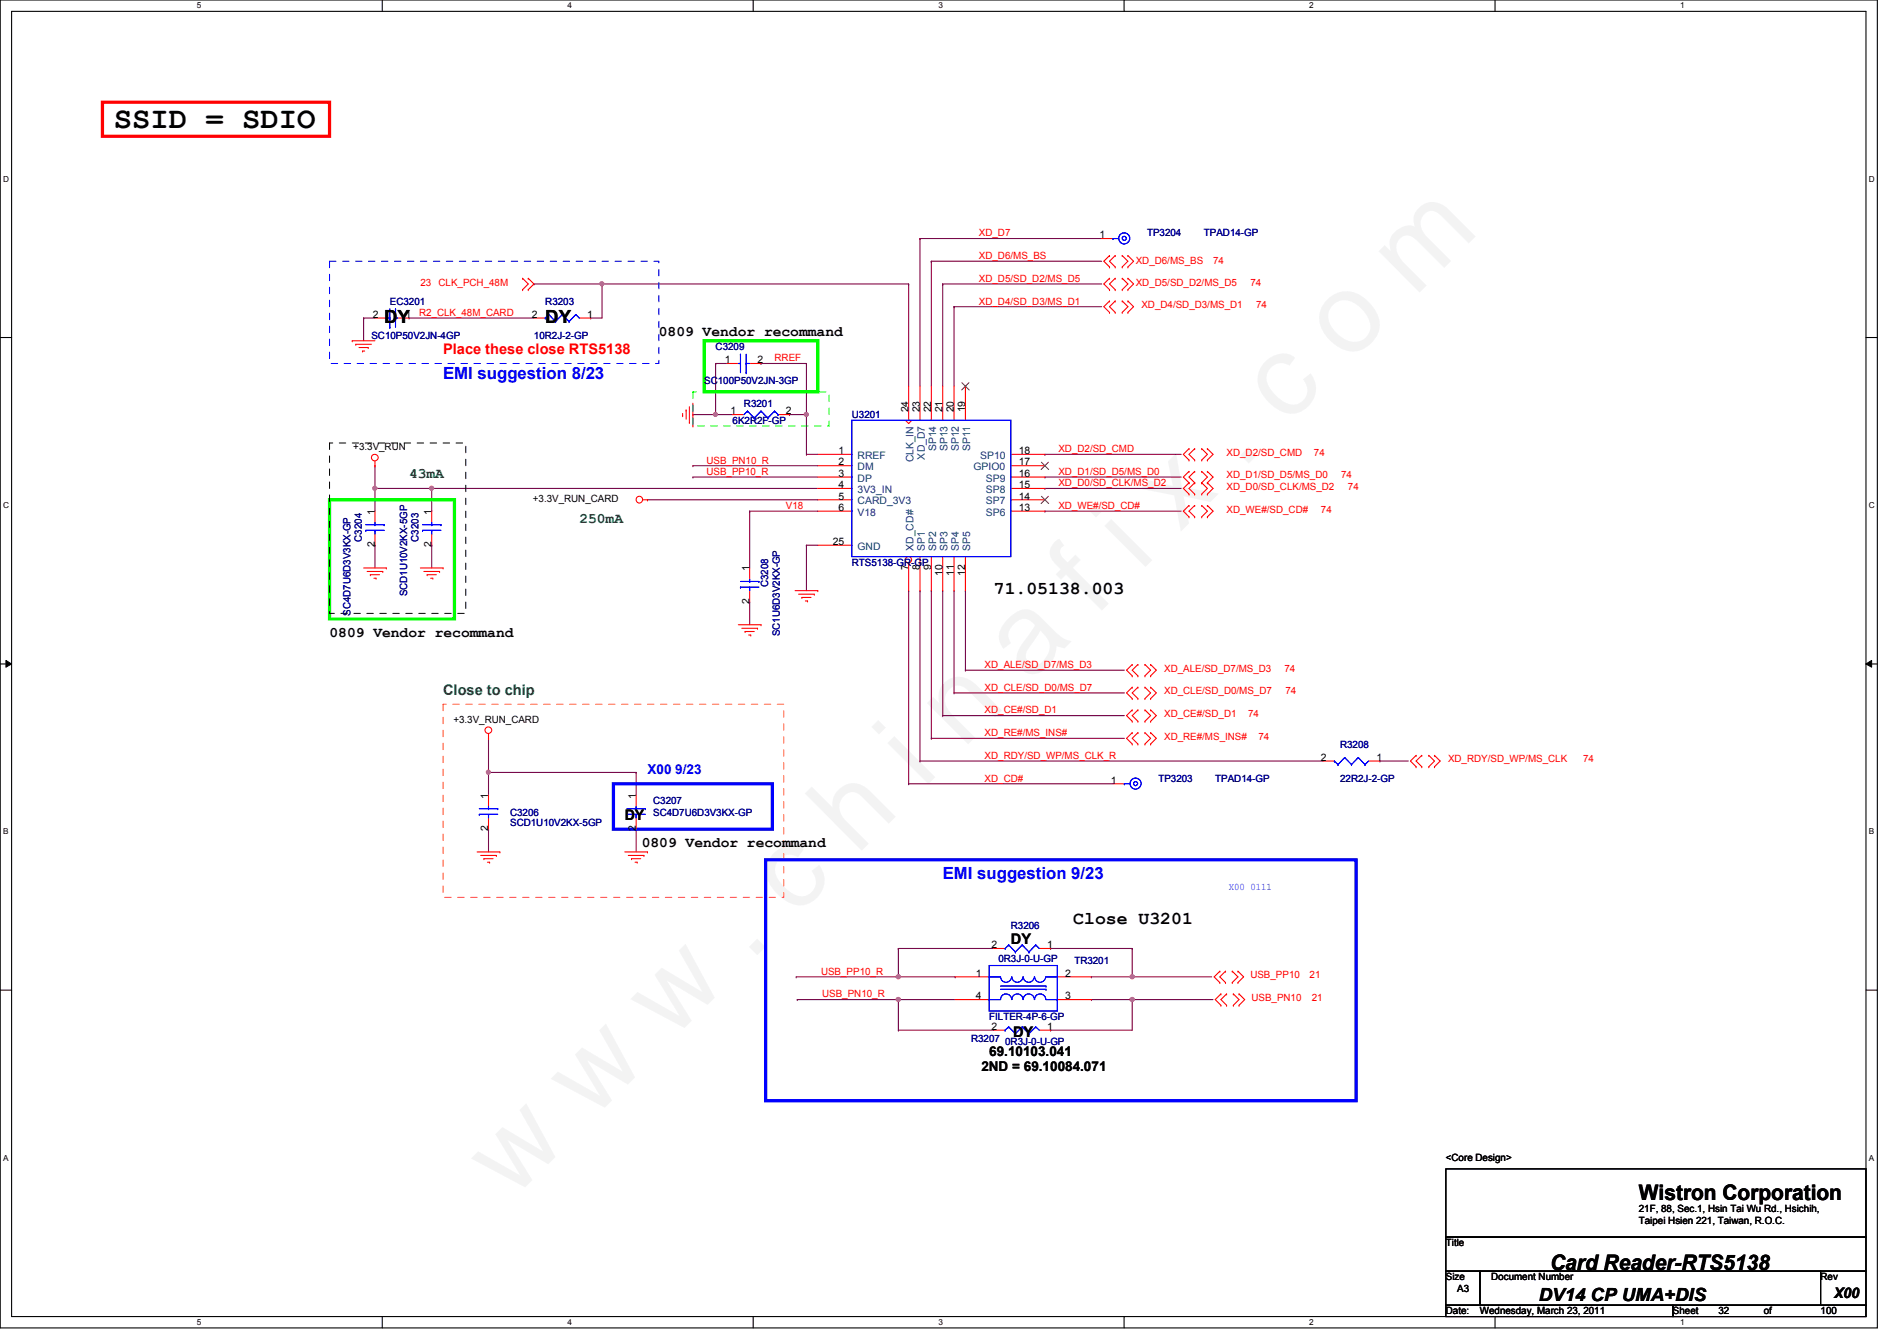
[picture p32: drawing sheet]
<svg xmlns="http://www.w3.org/2000/svg" width="297mm" height="210mm" viewBox="0 0 297 210" stroke-linecap="round" stroke-linejoin="round" font-family="sans-serif">
<defs><g id="words">
<text font-size="17.6" fill="#f0f" x="80.1" y="188" transform="rotate(-45 80.1 188)">w w w . c h i n a f i x . c o m</text>
<text font-size="4.8" x="17.8" y="20">SSID = SDIO</text>
<g font-size="3.3">
<text x="256.6" y="187.9">Wistron Corporation</text>
<text x="242.7" y="198.8">Card Reader-RTS5138</text>
</g>
<g font-size="2.8">
<text x="60.2" y="50.6">DY</text>
<text x="85.4" y="50.6">DY</text>
<text x="155.6" y="93">71.05138.003</text>
<text x="168.1" y="144.6">Close U3201</text>
<text x="241" y="203.7">DV14 CP UMA+DIS</text>
</g>
<g font-size="2.6" fill="#00f">
<text x="69.4" y="59.3">EMI suggestion 8/23</text>
<text x="147.6" y="137.5">EMI suggestion 9/23</text>
</g>
<g font-size="2.3">
<text x="103.2" y="52.5">0809 Vendor recommand</text>
<text x="51.6" y="99.7">0809 Vendor recommand</text>
<text x="97.8" y="128.4">DY</text>
<text x="100.5" y="132.5">0809 Vendor recommand</text>
<text x="158.3" y="147.7">DY</text>
<text x="158.6" y="162.3">DY</text>
<text x="287.2" y="203.2">X00</text>
</g>
<text font-size="2.3" fill="#f00" x="69.4" y="55.5">Place these close RTS5138</text>
<g font-size="2.3" fill="#008000">
<text x="64" y="74.8">43mA</text>
<text x="90.7" y="81.9">250mA</text>
<text x="69.4" y="108.8">Close to chip</text>
</g>
<text font-size="2.1" fill="#00f" x="101.4" y="121.1">X00 9/23</text>
<g font-size="2.1">
<text x="153.7" y="167.7">2ND = 69.10084.071</text>
<text x="154.9" y="165.2">69.10103.041</text>
</g>
<g font-size="1.6" fill="#f00">
<text x="153.3" y="40.6">XD_D6/MS_BS</text>
<text x="153.3" y="37">XD_D7</text>
<text x="177.8" y="41.3">XD_D6/MS_BS</text>
<text x="189.9" y="41.3">74</text>
<text x="65.8" y="44.8">23</text>
<text x="68.7" y="44.8">CLK_PCH_48M</text>
<text x="153.3" y="44.1">XD_D5/SD_D2/MS_D5</text>
<text x="153.3" y="47.7">XD_D4/SD_D3/MS_D1</text>
<text x="177.8" y="44.8">XD_D5/SD_D2/MS_D5</text>
<text x="195.8" y="44.8">74</text>
<text x="65.6" y="49.4">R2_CLK_48M_CARD</text>
<text x="178.7" y="48.2">XD_D4/SD_D3/MS_D1</text>
<text x="196.7" y="48.2">74</text>
<text x="121.3" y="56.6">RREF</text>
<text x="165.7" y="70.8">XD_D2/SD_CMD</text>
<text x="192.1" y="71.3">XD_D2/SD_CMD</text>
<text x="205.7" y="71.3">74</text>
<text x="110.6" y="74.3">USB_PP10_R</text>
<text x="110.6" y="72.6">USB_PN10_R</text>
<text x="165.7" y="76.1">XD_D0/SD_CLK/MS_D2</text>
<text x="165.7" y="74.3">XD_D1/SD_D5/MS_D0</text>
<text x="192.1" y="76.7">XD_D0/SD_CLK/MS_D2</text>
<text x="192.1" y="74.9">XD_D1/SD_D5/MS_D0</text>
<text x="210" y="74.9">74</text>
<text x="211.1" y="76.7">74</text>
<text x="123.1" y="79.7">V18</text>
<text x="165.7" y="79.7">XD_WE#/SD_CD#</text>
<text x="192.1" y="80.2">XD_WE#/SD_CD#</text>
<text x="206.8" y="80.2">74</text>
<text x="154.2" y="104.6">XD_ALE/SD_D7/MS_D3</text>
<text x="182.3" y="105.1">XD_ALE/SD_D7/MS_D3</text>
<text x="201.1" y="105.1">74</text>
<text x="154.2" y="108.1">XD_CLE/SD_D0/MS_D7</text>
<text x="154.2" y="111.7">XD_CE#/SD_D1</text>
<text x="182.3" y="112.2">XD_CE#/SD_D1</text>
<text x="182.3" y="108.7">XD_CLE/SD_D0/MS_D7</text>
<text x="195.4" y="112.2">74</text>
<text x="201.3" y="108.7">74</text>
<text x="154.2" y="115.2">XD_RE#/MS_INS#</text>
<text x="154.2" y="118.8">XD_RDY/SD_WP/MS_CLK_R</text>
<text x="182.3" y="115.8">XD_RE#/MS_INS#</text>
<text x="197.1" y="115.8">74</text>
<text x="226.7" y="119.3">XD_RDY/SD_WP/MS_CLK</text>
<text x="247.9" y="119.3">74</text>
<text x="154.2" y="122.3">XD_CD#</text>
<text x="128.6" y="152.6">USB_PP10_R</text>
<text x="195.8" y="153.1">USB_PP10</text>
<text x="205.1" y="153.1">21</text>
<text x="128.7" y="156.1">USB_PN10_R</text>
<text x="196" y="156.7">USB_PN10</text>
<text x="205.4" y="156.7">21</text>
</g>
<g font-size="1.6">
<text x="172.2" y="37.3">1</text>
<text x="58.4" y="49.7">2</text>
<text x="63.5" y="49.7">1</text>
<text x="83.3" y="49.7">2</text>
<text x="91.9" y="49.7">1</text>
<text x="113.5" y="56.9">1</text>
<text x="118.6" y="56.9">2</text>
<text x="114.4" y="64.9">1</text>
<text x="123.1" y="64.9">2</text>
<text x="142.2" y="64.6" transform="rotate(-90 142.2 64.6)">24</text>
<text x="144" y="64.6" transform="rotate(-90 144 64.6)">23</text>
<text x="145.8" y="64.6" transform="rotate(-90 145.8 64.6)">22</text>
<text x="147.6" y="64.6" transform="rotate(-90 147.6 64.6)">21</text>
<text x="149.3" y="64.6" transform="rotate(-90 149.3 64.6)">20</text>
<text x="151.1" y="64.6" transform="rotate(-90 151.1 64.6)">19</text>
<text x="55.3" y="70.4">+3.3V_RUN</text>
<text x="131.3" y="71.1">1</text>
<text x="159.5" y="71.1">18</text>
<text x="131.3" y="72.9">2</text>
<text x="131.3" y="74.6">3</text>
<text x="131.3" y="76.4">4</text>
<text x="159.5" y="76.4">15</text>
<text x="159.5" y="74.6">16</text>
<text x="159.5" y="72.9">17</text>
<text x="58.7" y="80.6" transform="rotate(-90 58.7 80.6)">1</text>
<text x="67.6" y="80.6" transform="rotate(-90 67.6 80.6)">1</text>
<text x="83.4" y="78.6">+3.3V_RUN_CARD</text>
<text x="131.3" y="78.2">5</text>
<text x="131.3" y="80">6</text>
<text x="159.5" y="80">13</text>
<text x="159.5" y="78.2">14</text>
<text x="58.7" y="85.7" transform="rotate(-90 58.7 85.7)">2</text>
<text x="67.6" y="85.7" transform="rotate(-90 67.6 85.7)">2</text>
<text x="117.3" y="89.5" transform="rotate(-90 117.3 89.5)">1</text>
<text x="130.4" y="85.3">25</text>
<text x="142.2" y="89.2" transform="rotate(-90 142.2 89.2)">7</text>
<text x="144" y="89.2" transform="rotate(-90 144 89.2)">8</text>
<text x="145.8" y="89.2" transform="rotate(-90 145.8 89.2)">9</text>
<text x="117.3" y="94.6" transform="rotate(-90 117.3 94.6)">2</text>
<text x="147.6" y="90.1" transform="rotate(-90 147.6 90.1)">10</text>
<text x="149.3" y="90.1" transform="rotate(-90 149.3 90.1)">11</text>
<text x="151.1" y="90.1" transform="rotate(-90 151.1 90.1)">12</text>
<text x="71" y="113.1">+3.3V_RUN_CARD</text>
<text x="206.8" y="119.1">2</text>
<text x="215.5" y="119.1">1</text>
<text x="76.5" y="125" transform="rotate(-90 76.5 125)">1</text>
<text x="99.6" y="125" transform="rotate(-90 99.6 125)">1</text>
<text x="173.9" y="122.6">1</text>
<text x="76.5" y="130.1" transform="rotate(-90 76.5 130.1)">2</text>
<text x="99.6" y="130.1" transform="rotate(-90 99.6 130.1)">2</text>
<text x="155.3" y="148.4">2</text>
<text x="164" y="148.4">1</text>
<text x="152.8" y="152.9">1</text>
<text x="166.8" y="152.9">2</text>
<text x="152.8" y="156.4">4</text>
<text x="155.3" y="161.2">2</text>
<text x="164" y="161.2">1</text>
<text x="166.8" y="156.4">3</text>
<text x="226.4" y="181.7">&lt;Core Design&gt;</text>
<text x="256.6" y="189.7">21F, 88, Sec.1, Hsin Tai Wu Rd., Hsichih,</text>
<text x="256.6" y="191.6">Taipei Hsien 221, Taiwan, R.O.C.</text>
<text x="226.4" y="195.1">Title</text>
<text x="226.4" y="200.4">Size</text>
<text x="228.2" y="202.2">A3</text>
<text x="233.5" y="200.4">Document Number</text>
<text x="285.1" y="200.4">Rev</text>
<text x="226.4" y="205.7">Date:</text>
<text x="231.7" y="205.7">Wednesday, March 23, 2011</text>
<text x="262" y="205.7">Sheet</text>
<text x="269.1" y="205.7">32</text>
<text x="276.2" y="205.7">of</text>
<text x="285.1" y="205.7">100</text>
</g>
<g font-size="1.6" fill="#000080">
<text x="179.6" y="37">TP3204</text>
<text x="188.5" y="37">TPAD14-GP</text>
<text x="61" y="47.7">EC3201</text>
<text x="85.4" y="47.7">R3203</text>
<text x="58.2" y="53">SC10P50V2JN-4GP</text>
<text x="83.6" y="53">10R2J-2-GP</text>
<text x="112.1" y="54.8">C3209</text>
<text x="110.3" y="60.1">SC100P50V2JN-3GP</text>
<text x="116.5" y="63.7">R3201</text>
<text x="133.4" y="65.4">U3201</text>
<text x="114.7" y="66.3">6K2R2F-GP</text>
<text x="56.6" y="84.8" transform="rotate(-90 56.6 84.8)">C3204</text>
<text x="65.5" y="84.8" transform="rotate(-90 65.5 84.8)">C3203</text>
<text x="133.4" y="88.6">RTS5138-GR-GP</text>
<text x="63.8" y="93.3" transform="rotate(-90 63.8 93.3)">SCD1U10V2KX-5GP</text>
<text x="120.3" y="91.9" transform="rotate(-90 120.3 91.9)">C3208</text>
<text x="54.9" y="96.4" transform="rotate(-90 54.9 96.4)">SC4D7U6D3V3KX-GP</text>
<text x="122.1" y="99.6" transform="rotate(-90 122.1 99.6)">SC1U6D3V2KX-GP</text>
<text x="209.8" y="117">R3208</text>
<text x="102.3" y="125.9">C3207</text>
<text x="181.4" y="122.3">TP3203</text>
<text x="190.3" y="122.3">TPAD14-GP</text>
<text x="209.8" y="122.3">22R2J-2-GP</text>
<text x="79.9" y="127.7">C3206</text>
<text x="79.9" y="129.3">SCD1U10V2KX-5GP</text>
<text x="102.3" y="127.7">SC4D7U6D3V3KX-GP</text>
<text x="158.3" y="145.5">R3206</text>
<text x="156.3" y="150.6">0R3J-0-U-GP</text>
<text x="168.2" y="151">TR3201</text>
<text x="154.9" y="159.7">FILTER-4P-6-GP</text>
<text x="152.1" y="163.1">R3207</text>
<text x="157.4" y="163.6">0R3J-0-U-GP</text>
</g>
<g font-size="1.6" fill="#004080">
<text x="134.3" y="71.8">RREF</text>
<text x="144.8" y="71.9" transform="rotate(-90 144.8 71.9)">XD_D7</text>
<text x="146.6" y="70.7" transform="rotate(-90 146.6 70.7)">SP14</text>
<text x="148.4" y="70.7" transform="rotate(-90 148.4 70.7)">SP13</text>
<text x="150.2" y="70.7" transform="rotate(-90 150.2 70.7)">SP12</text>
<text x="151.9" y="70.7" transform="rotate(-90 151.9 70.7)">SP11</text>
<text x="153.5" y="71.8">SP10</text>
<text x="134.3" y="73.6">DM</text>
<text x="134.3" y="75.4">DP</text>
<text x="134.3" y="77.2">3V3_IN</text>
<text x="143" y="72.4" transform="rotate(-90 143 72.4)">CLK_IN</text>
<text x="152.4" y="73.6">GPIO0</text>
<text x="154.4" y="77.2">SP8</text>
<text x="154.4" y="75.4">SP9</text>
<text x="134.3" y="79">CARD_3V3</text>
<text x="134.3" y="80.7">V18</text>
<text x="154.4" y="80.7">SP6</text>
<text x="154.4" y="79">SP7</text>
<text x="134.3" y="86.1">GND</text>
<text x="143" y="86.2" transform="rotate(-90 143 86.2)">XD_CD#</text>
<text x="144.8" y="86.2" transform="rotate(-90 144.8 86.2)">SP1</text>
<text x="146.6" y="86.2" transform="rotate(-90 146.6 86.2)">SP2</text>
<text x="148.4" y="86.2" transform="rotate(-90 148.4 86.2)">SP3</text>
<text x="150.2" y="86.2" transform="rotate(-90 150.2 86.2)">SP4</text>
<text x="151.9" y="86.2" transform="rotate(-90 151.9 86.2)">SP5</text>
</g>
<text font-size="1.6" fill="#00f" x="192.4" y="139.4">X00 0111</text>
<g font-size="1.3">
<text x="30.8" y="1.3">5</text>
<text x="88.9" y="1.3">4</text>
<text x="146.9" y="1.3">3</text>
<text x="205" y="1.3">2</text>
<text x="263.1" y="1.3">1</text>
<text x=".5" y="28.4">D</text>
<text x="292.6" y="28.4">D</text>
<text x=".5" y="79.5">C</text>
<text x="292.6" y="79.5">C</text>
<text x=".5" y="130.6">B</text>
<text x="292.6" y="130.6">B</text>
<text x=".5" y="181.7">A</text>
<text x="292.6" y="181.7">A</text>
<text x="30.8" y="207.4">5</text>
<text x="88.9" y="207.4">4</text>
<text x="146.9" y="207.4">3</text>
<text x="205" y="207.4">2</text>
<text x="263.1" y="207.4">1</text>
</g>
</g></defs>
<path d="M0 0h294v207.9h-294zM1.8 1.8h290.4v204.3h-290.4z" fill="none" stroke="#000" stroke-width=".17"/>
<g fill="#fff">
<path d="M30.8 .2h.7v1.4h-.7z"/>
<path d="M30.8 206.2h.7v1.4h-.7z"/>
</g>
<path d="M59.9 0v1.8M59.9 206.1v1.8" fill="none" stroke="#000" stroke-width=".17"/>
<g fill="#fff">
<path d="M88.9 .2h.6v1.4h-.6z"/>
<path d="M88.9 206.2h.6v1.4h-.6z"/>
</g>
<path d="M117.9 0v1.8M117.9 206.1v1.8" fill="none" stroke="#000" stroke-width=".17"/>
<g fill="#fff">
<path d="M146.9 .2h.7v1.4h-.7z"/>
<path d="M146.9 206.2h.7v1.4h-.7z"/>
</g>
<path d="M176 0v1.8M176 206.1v1.8" fill="none" stroke="#000" stroke-width=".17"/>
<g fill="#fff">
<path d="M205 .2h.7v1.4h-.7z"/>
<path d="M205 206.2h.7v1.4h-.7z"/>
</g>
<path d="M234.1 0v1.8M234.1 206.1v1.8" fill="none" stroke="#000" stroke-width=".17"/>
<g fill="#fff">
<path d="M263.1 .2h.7v1.4h-.7z"/>
<path d="M263.1 206.2h.7v1.4h-.7z"/>
<path d="M.5 27.3h.9v1.4h-.9z"/>
<path d="M292.6 27.3h.9v1.4h-.9z"/>
<path d="M.5 78.4h.9v1.4h-.9z"/>
<path d="M292.6 78.4h.9v1.4h-.9z"/>
</g>
<path d="M0 52.8h1.8M292.2 52.8h1.8" fill="none" stroke="#000" stroke-width=".17"/>
<g fill="#fff">
<path d="M.5 129.5h.8v1.4h-.8z"/>
<path d="M292.6 129.5h.9v1.4h-.9z"/>
</g>
<path d="M0 103.9h1.8M292.2 103.9h1.8" fill="none" stroke="#000" stroke-width=".17"/>
<path d="M.9 103.4l.9 .5-.9 .5zM292.2 103.9l.9-.5v1z" fill="#000"/>
<path d="M.9 103.4l.9 .5-.9 .5zM292.2 103.9l.9-.5v1z" fill="none" stroke="#000" stroke-width=".16"/>
<g fill="#fff">
<path d="M.5 180.5h.8v1.4h-.8z"/>
<path d="M292.6 180.5h.9v1.4h-.9z"/>
</g>
<path d="M0 155h1.8M292.2 155h1.8" fill="none" stroke="#000" stroke-width=".17"/>
<path d="M67.6 76.5h60.5" fill="none" stroke="#800040" stroke-width=".17"/>
<circle cx="67.6" cy="76.4" r=".32" fill="#f0f"/>
<circle cx="67.6" cy="76.4" r=".32" fill="none" stroke="#f0f" stroke-width=".17"/>
<path d="M58.7 72.9h.1M58.7 76.5h.1M58.7 72.9v7.1M58.7 76.5h8.9" fill="none" stroke="#800040" stroke-width=".17"/>
<circle cx="58.7" cy="76.4" r=".32" fill="#f0f"/>
<circle cx="58.7" cy="76.4" r=".32" fill="none" stroke="#f0f" stroke-width=".17"/>
<g fill="none" stroke="#800040" stroke-width=".17">
<path d="M144.1 37.3h28.4M56.9 49.8h.1M56.9 49.8v3.5M56.9 49.8h1.8M64 49.8h.1M64 49.8h19.6M94.3 44.4h48M58.7 85.3h.1M58.7 85.3v3.6M142.3 92.5v30.2h32M144.1 119.1h63.1M145.8 115.6h30.3"/>
<path d="M147.6 112h28.5"/>
</g>
<g fill="none" stroke="#f00" stroke-width=".17">
<path d="M55.2 53.3h.1M55.2 53.3h3.5M55.7 53.9h.1M55.7 53.9h2.5M56.2 54.4h1.5M56.8 54.9h.1M56.8 54.9h.3M57.7 54.4h.1M58.7 49.8h1.8M62.3 49.8h1.7M58.7 72.9h.1M58.7 72.2v.7"/>
<path d="M56.9 88.9h3.6M57.5 89.5h2.4M58 90h.1M58 90h1.4M58.5 90.5h.4M58.7 80v1.8M58.7 83.6v1.7M58.9 90.5h.1M59.9 89.5h.1M60.5 88.9h.1M65.8 88.9h3.6M66.4 89.5h2.4"/>
<path d="M66.9 90h.1M66.9 90h1.4M67.4 90.5h.4"/>
<circle cx="58.7" cy="71.6" r=".52"/>
</g>
<path d="M226.4 183h65.8v10.6h-65.8zM226.4 193.6h65.8v5.4h-65.8zM226.4 199h5.3v5.3h-5.3zM231.7 199h53.4v5.3h-53.4zM285.1 199h7.1v5.3h-7.1zM226.4 204.3h35.6v1.8h-35.6zM262 204.3h30.2v1.8h-30.2z" fill="none" stroke="#000" stroke-width=".17"/>
<path d="M69.4 110.2h53.3v30.3h-53.3z" fill="none" stroke="#ff8000" stroke-width=".16" stroke-dasharray="1 1 1 1 1 1 1 1"/>
<path d="M16 16h35.6v5.3h-35.6z" fill="none" stroke="#f00" stroke-width=".51"/>
<path d="M51.6 78.2h19.6v18.7h-19.6z" fill="none" stroke="#0f0" stroke-width=".51"/>
<path d="M119.9 134.6h92.4v37.7h-92.4z" fill="none" stroke="#00f" stroke-width=".51"/>
<path d="M51.6 69.3h21.3v26.7h-21.3z" fill="none" stroke="#000" stroke-width=".16" stroke-dasharray="1 1 1 1 1 1 1 1"/>
<path d="M51.6 40.9h51.6v16h-51.6z" fill="none" stroke="#00f" stroke-width=".16" stroke-dasharray="1 1 1 1 1 1 1 1"/>
<g fill="none" stroke="#00f" stroke-width=".17">
<path d="M60.5 49.8h.5M61 49.8h.1M61 51.2h.1M61 48.3v2.9M61.9 49.8h.1M61.9 48.3h.1M61.9 49.8h.4M61.9 48.3v2.9M57.3 83h.1M57.3 82.1h2.9M57.3 83h2.9M58.7 82.1h.1"/>
<path d="M58.7 83h.1M58.7 81.8v.3M58.7 83v.6M60.2 82.1h.1M66.2 83h.1M66.2 82.1h2.8M66.2 83h2.8"/>
</g>
<circle cx="67.6" cy="76.4" r=".32" fill="#f0f"/>
<circle cx="67.6" cy="76.4" r=".32" fill="none" stroke="#f0f" stroke-width=".17"/>
<circle cx="58.7" cy="76.4" r=".32" fill="#f0f"/>
<circle cx="58.7" cy="76.4" r=".32" fill="none" stroke="#f0f" stroke-width=".17"/>
<use href="#words"/>
</svg>
